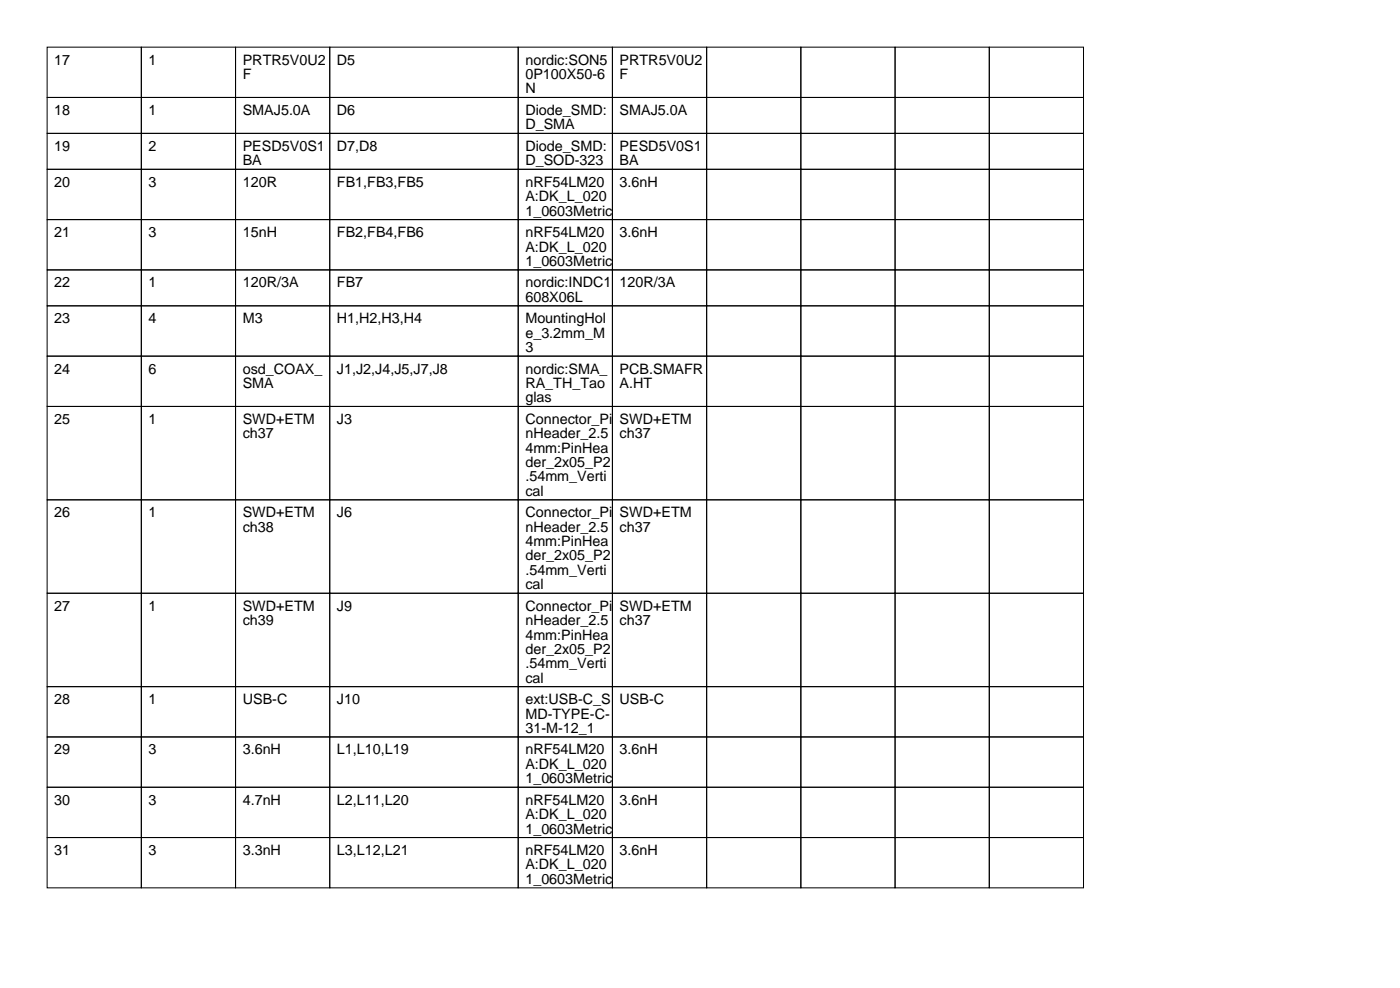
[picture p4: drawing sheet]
<svg xmlns="http://www.w3.org/2000/svg" width="297mm" height="210mm" viewBox="0 0 297 210" stroke-linecap="round" stroke-linejoin="round" font-family="sans-serif">
<defs><g id="words">
<g font-size="3">
<text x="11.5" y="13.7">17</text>
<text x="31.5" y="13.7">1</text>
<text x="51.5" y="13.7">PRTR5V0U2</text>
<text x="51.5" y="16.8">F</text>
<text x="71.5" y="13.7">D5</text>
<text x="111.5" y="13.7">nordic:SON5</text>
<text x="111.5" y="16.8">0P100X50-6</text>
<text x="131.5" y="13.7">PRTR5V0U2</text>
<text x="131.5" y="16.8">F</text>
<text x="111.5" y="19.8">N</text>
<text x="11.5" y="24.4">18</text>
<text x="31.5" y="24.4">1</text>
<text x="51.5" y="24.4">SMAJ5.0A</text>
<text x="71.5" y="24.4">D6</text>
<text x="111.5" y="24.4">Diode_SMD:</text>
<text x="111.5" y="27.4">D_SMA</text>
<text x="131.5" y="24.4">SMAJ5.0A</text>
<text x="11.5" y="32">19</text>
<text x="31.5" y="32">2</text>
<text x="51.5" y="32">PESD5V0S1</text>
<text x="51.5" y="35.1">BA</text>
<text x="71.5" y="32">D7,D8</text>
<text x="111.5" y="32">Diode_SMD:</text>
<text x="111.5" y="35.1">D_SOD-323</text>
<text x="131.5" y="32">PESD5V0S1</text>
<text x="131.5" y="35.1">BA</text>
<text x="11.5" y="39.6">20</text>
<text x="31.5" y="39.6">3</text>
<text x="51.5" y="39.6">120R</text>
<text x="71.5" y="39.6">FB1,FB3,FB5</text>
<text x="111.5" y="39.6">nRF54LM20</text>
<text x="131.5" y="39.6">3.6nH</text>
<text x="111.5" y="42.7">A:DK_L_020</text>
<text x="111.5" y="45.7">1_0603Metric</text>
<text x="11.5" y="50.3">21</text>
<text x="31.5" y="50.3">3</text>
<text x="51.5" y="50.3">15nH</text>
<text x="71.5" y="50.3">FB2,FB4,FB6</text>
<text x="111.5" y="50.3">nRF54LM20</text>
<text x="111.5" y="53.3">A:DK_L_020</text>
<text x="131.5" y="50.3">3.6nH</text>
<text x="111.5" y="56.4">1_0603Metric</text>
<text x="11.5" y="61">22</text>
<text x="31.5" y="61">1</text>
<text x="51.5" y="61">120R/3A</text>
<text x="71.5" y="61">FB7</text>
<text x="111.5" y="61">nordic:INDC1</text>
<text x="111.5" y="64">608X06L</text>
<text x="131.5" y="61">120R/3A</text>
<text x="11.5" y="68.6">23</text>
<text x="31.5" y="68.6">4</text>
<text x="51.5" y="68.6">M3</text>
<text x="71.5" y="68.6">H1,H2,H3,H4</text>
<text x="111.5" y="68.6">MountingHol</text>
<text x="111.5" y="71.6">e_3.2mm_M</text>
<text x="111.5" y="74.7">3</text>
<text x="11.5" y="79.3">24</text>
<text x="31.5" y="79.3">6</text>
<text x="51.5" y="79.3">osd_COAX_</text>
<text x="51.5" y="82.3">SMA</text>
<text x="71.5" y="79.3">J1,J2,J4,J5,J7,J8</text>
<text x="111.5" y="79.3">nordic:SMA_</text>
<text x="111.5" y="82.3">RA_TH_Tao</text>
<text x="131.5" y="79.3">PCB.SMAFR</text>
<text x="131.5" y="82.3">A.HT</text>
<text x="11.5" y="89.9">25</text>
<text x="31.5" y="89.9">1</text>
<text x="51.5" y="89.9">SWD+ETM</text>
<text x="71.5" y="89.9">J3</text>
<text x="111.5" y="85.3">glas</text>
<text x="111.5" y="89.9">Connector_Pi</text>
<text x="131.5" y="89.9">SWD+ETM</text>
<text x="51.5" y="93">ch37</text>
<text x="111.5" y="93">nHeader_2.5</text>
<text x="131.5" y="93">ch37</text>
<text x="111.5" y="96">4mm:PinHea</text>
<text x="111.5" y="99.1">der_2x05_P2</text>
<text x="111.5" y="102.1">.54mm_Verti</text>
<text x="111.5" y="105.2">cal</text>
<text x="11.5" y="109.7">26</text>
<text x="31.5" y="109.7">1</text>
<text x="51.5" y="109.7">SWD+ETM</text>
<text x="51.5" y="112.8">ch38</text>
<text x="71.5" y="109.7">J6</text>
<text x="111.5" y="109.7">Connector_Pi</text>
<text x="111.5" y="112.8">nHeader_2.5</text>
<text x="131.5" y="109.7">SWD+ETM</text>
<text x="131.5" y="112.8">ch37</text>
<text x="111.5" y="115.8">4mm:PinHea</text>
<text x="111.5" y="118.9">der_2x05_P2</text>
<text x="111.5" y="121.9">.54mm_Verti</text>
<text x="111.5" y="125">cal</text>
<text x="11.5" y="129.5">27</text>
<text x="31.5" y="129.5">1</text>
<text x="51.5" y="129.5">SWD+ETM</text>
<text x="71.5" y="129.5">J9</text>
<text x="111.5" y="129.5">Connector_Pi</text>
<text x="131.5" y="129.5">SWD+ETM</text>
<text x="51.5" y="132.6">ch39</text>
<text x="111.5" y="132.6">nHeader_2.5</text>
<text x="111.5" y="135.6">4mm:PinHea</text>
<text x="131.5" y="132.6">ch37</text>
<text x="111.5" y="138.7">der_2x05_P2</text>
<text x="111.5" y="141.7">.54mm_Verti</text>
<text x="11.5" y="149.4">28</text>
<text x="31.5" y="149.4">1</text>
<text x="51.5" y="149.4">USB-C</text>
<text x="71.5" y="149.4">J10</text>
<text x="111.5" y="144.8">cal</text>
<text x="111.5" y="149.4">ext:USB-C_S</text>
<text x="131.5" y="149.4">USB-C</text>
<text x="111.5" y="152.4">MD-TYPE-C-</text>
<text x="111.5" y="155.5">31-M-12_1</text>
<text x="11.5" y="160">29</text>
<text x="31.5" y="160">3</text>
<text x="51.5" y="160">3.6nH</text>
<text x="71.5" y="160">L1,L10,L19</text>
<text x="111.5" y="160">nRF54LM20</text>
<text x="131.5" y="160">3.6nH</text>
<text x="111.5" y="163.1">A:DK_L_020</text>
<text x="111.5" y="166.1">1_0603Metric</text>
<text x="11.5" y="170.7">30</text>
<text x="31.5" y="170.7">3</text>
<text x="51.5" y="170.7">4.7nH</text>
<text x="71.5" y="170.7">L2,L11,L20</text>
<text x="111.5" y="170.7">nRF54LM20</text>
<text x="111.5" y="173.7">A:DK_L_020</text>
<text x="131.5" y="170.7">3.6nH</text>
<text x="111.5" y="176.8">1_0603Metric</text>
<text x="11.5" y="181.4">31</text>
<text x="31.5" y="181.4">3</text>
<text x="51.5" y="181.4">3.3nH</text>
<text x="71.5" y="181.4">L3,L12,L21</text>
<text x="111.5" y="181.4">nRF54LM20</text>
<text x="111.5" y="184.4">A:DK_L_020</text>
<text x="131.5" y="181.4">3.6nH</text>
<text x="111.5" y="187.5">1_0603Metric</text>
</g>
</g></defs>
<g fill="none" stroke="#000" stroke-width=".21">
<path d="M10 10h20v10.7h-20zM30 10h20v10.7h-20zM50 10h20v10.7h-20zM70 10h40v10.7h-40zM110 10h20v10.7h-20zM130 10h20v10.7h-20zM150 10h20v10.7h-20zM170 10h20v10.7h-20zM190 10h20v10.7h-20zM210 10h20v10.7h-20zM10 20.7h20v7.6h-20zM10 28.3h20v7.6h-20z"/>
<path d="M10 35.9h20v10.7h-20zM30 20.7h20v7.6h-20zM30 28.3h20v7.6h-20zM30 35.9h20v10.7h-20zM50 20.7h20v7.6h-20zM50 28.3h20v7.6h-20zM50 35.9h20v10.7h-20zM70 20.7h40v7.6h-40zM70 28.3h40v7.6h-40zM70 35.9h40v10.7h-40zM110 20.7h20v7.6h-20zM110 28.3h20v7.6h-20z"/>
<path d="M110 35.9h20v10.7h-20zM130 20.7h20v7.6h-20zM130 28.3h20v7.6h-20zM130 35.9h20v10.7h-20zM150 20.7h20v7.6h-20zM150 28.3h20v7.6h-20zM150 35.9h20v10.7h-20zM170 20.7h20v7.6h-20zM170 28.3h20v7.6h-20zM170 35.9h20v10.7h-20zM190 20.7h20v7.6h-20zM190 28.3h20v7.6h-20z"/>
<path d="M190 35.9h20v10.7h-20zM210 20.7h20v7.6h-20zM210 28.3h20v7.6h-20zM210 35.9h20v10.7h-20zM10 46.6h20v10.6h-20zM10 57.2h20v7.7h-20zM30 46.6h20v10.6h-20zM30 57.2h20v7.7h-20zM50 46.6h20v10.6h-20zM50 57.2h20v7.7h-20zM70 46.6h40v10.6h-40zM70 57.2h40v7.7h-40z"/>
<path d="M110 46.6h20v10.6h-20zM110 57.2h20v7.7h-20zM130 46.6h20v10.6h-20zM130 57.2h20v7.7h-20zM150 46.6h20v10.6h-20zM150 57.2h20v7.7h-20zM170 46.6h20v10.6h-20zM170 57.2h20v7.7h-20zM190 46.6h20v10.6h-20zM190 57.2h20v7.7h-20zM210 46.6h20v10.6h-20zM210 57.2h20v7.7h-20z"/>
<path d="M10 64.9h20v10.6h-20zM10 75.5h20v10.7h-20zM30 64.9h20v10.6h-20zM30 75.5h20v10.7h-20zM50 64.9h20v10.6h-20zM50 75.5h20v10.7h-20zM70 64.9h40v10.6h-40zM70 75.5h40v10.7h-40zM110 64.9h20v10.6h-20zM110 75.5h20v10.7h-20zM130 64.9h20v10.6h-20zM130 75.5h20v10.7h-20z"/>
<path d="M150 64.9h20v10.6h-20zM150 75.5h20v10.7h-20zM170 64.9h20v10.6h-20zM170 75.5h20v10.7h-20zM190 64.9h20v10.6h-20zM190 75.5h20v10.7h-20zM210 64.9h20v10.6h-20zM210 75.5h20v10.7h-20zM10 86.2h20v19.8h-20zM30 86.2h20v19.8h-20zM50 86.2h20v19.8h-20zM70 86.2h40v19.8h-40z"/>
<path d="M110 86.2h20v19.8h-20zM130 86.2h20v19.8h-20zM150 86.2h20v19.8h-20zM170 86.2h20v19.8h-20zM190 86.2h20v19.8h-20zM210 86.2h20v19.8h-20zM10 106h20v19.8h-20zM30 106h20v19.8h-20zM50 106h20v19.8h-20zM70 106h40v19.8h-40zM110 106h20v19.8h-20zM130 106h20v19.8h-20z"/>
<path d="M150 106h20v19.8h-20zM170 106h20v19.8h-20zM190 106h20v19.8h-20zM210 106h20v19.8h-20zM10 125.8h20v19.8h-20zM30 125.8h20v19.8h-20zM50 125.8h20v19.8h-20zM70 125.8h40v19.8h-40zM110 125.8h20v19.8h-20zM130 125.8h20v19.8h-20zM150 125.8h20v19.8h-20zM170 125.8h20v19.8h-20z"/>
<path d="M190 125.8h20v19.8h-20zM210 125.8h20v19.8h-20zM10 145.6h20v10.7h-20zM10 156.3h20v10.7h-20zM30 145.6h20v10.7h-20zM30 156.3h20v10.7h-20zM50 145.6h20v10.7h-20zM50 156.3h20v10.7h-20zM70 145.6h40v10.7h-40zM70 156.3h40v10.7h-40zM110 145.6h20v10.7h-20zM110 156.3h20v10.7h-20z"/>
<path d="M130 145.6h20v10.7h-20zM130 156.3h20v10.7h-20zM150 145.6h20v10.7h-20zM150 156.3h20v10.7h-20zM170 145.6h20v10.7h-20zM170 156.3h20v10.7h-20zM190 145.6h20v10.7h-20zM190 156.3h20v10.7h-20zM210 145.6h20v10.7h-20zM210 156.3h20v10.7h-20zM10 167h20v10.6h-20zM10 177.6h20v10.7h-20z"/>
<path d="M30 167h20v10.6h-20zM30 177.6h20v10.7h-20zM50 167h20v10.6h-20zM50 177.6h20v10.7h-20zM70 167h40v10.6h-40zM70 177.6h40v10.7h-40zM110 167h20v10.6h-20zM110 177.6h20v10.7h-20zM130 167h20v10.6h-20zM130 177.6h20v10.7h-20zM150 167h20v10.6h-20zM150 177.6h20v10.7h-20z"/>
<path d="M170 167h20v10.6h-20zM170 177.6h20v10.7h-20zM190 167h20v10.6h-20zM190 177.6h20v10.7h-20zM210 167h20v10.6h-20zM210 177.6h20v10.7h-20z"/>
</g>
<use href="#words"/>
</svg>
